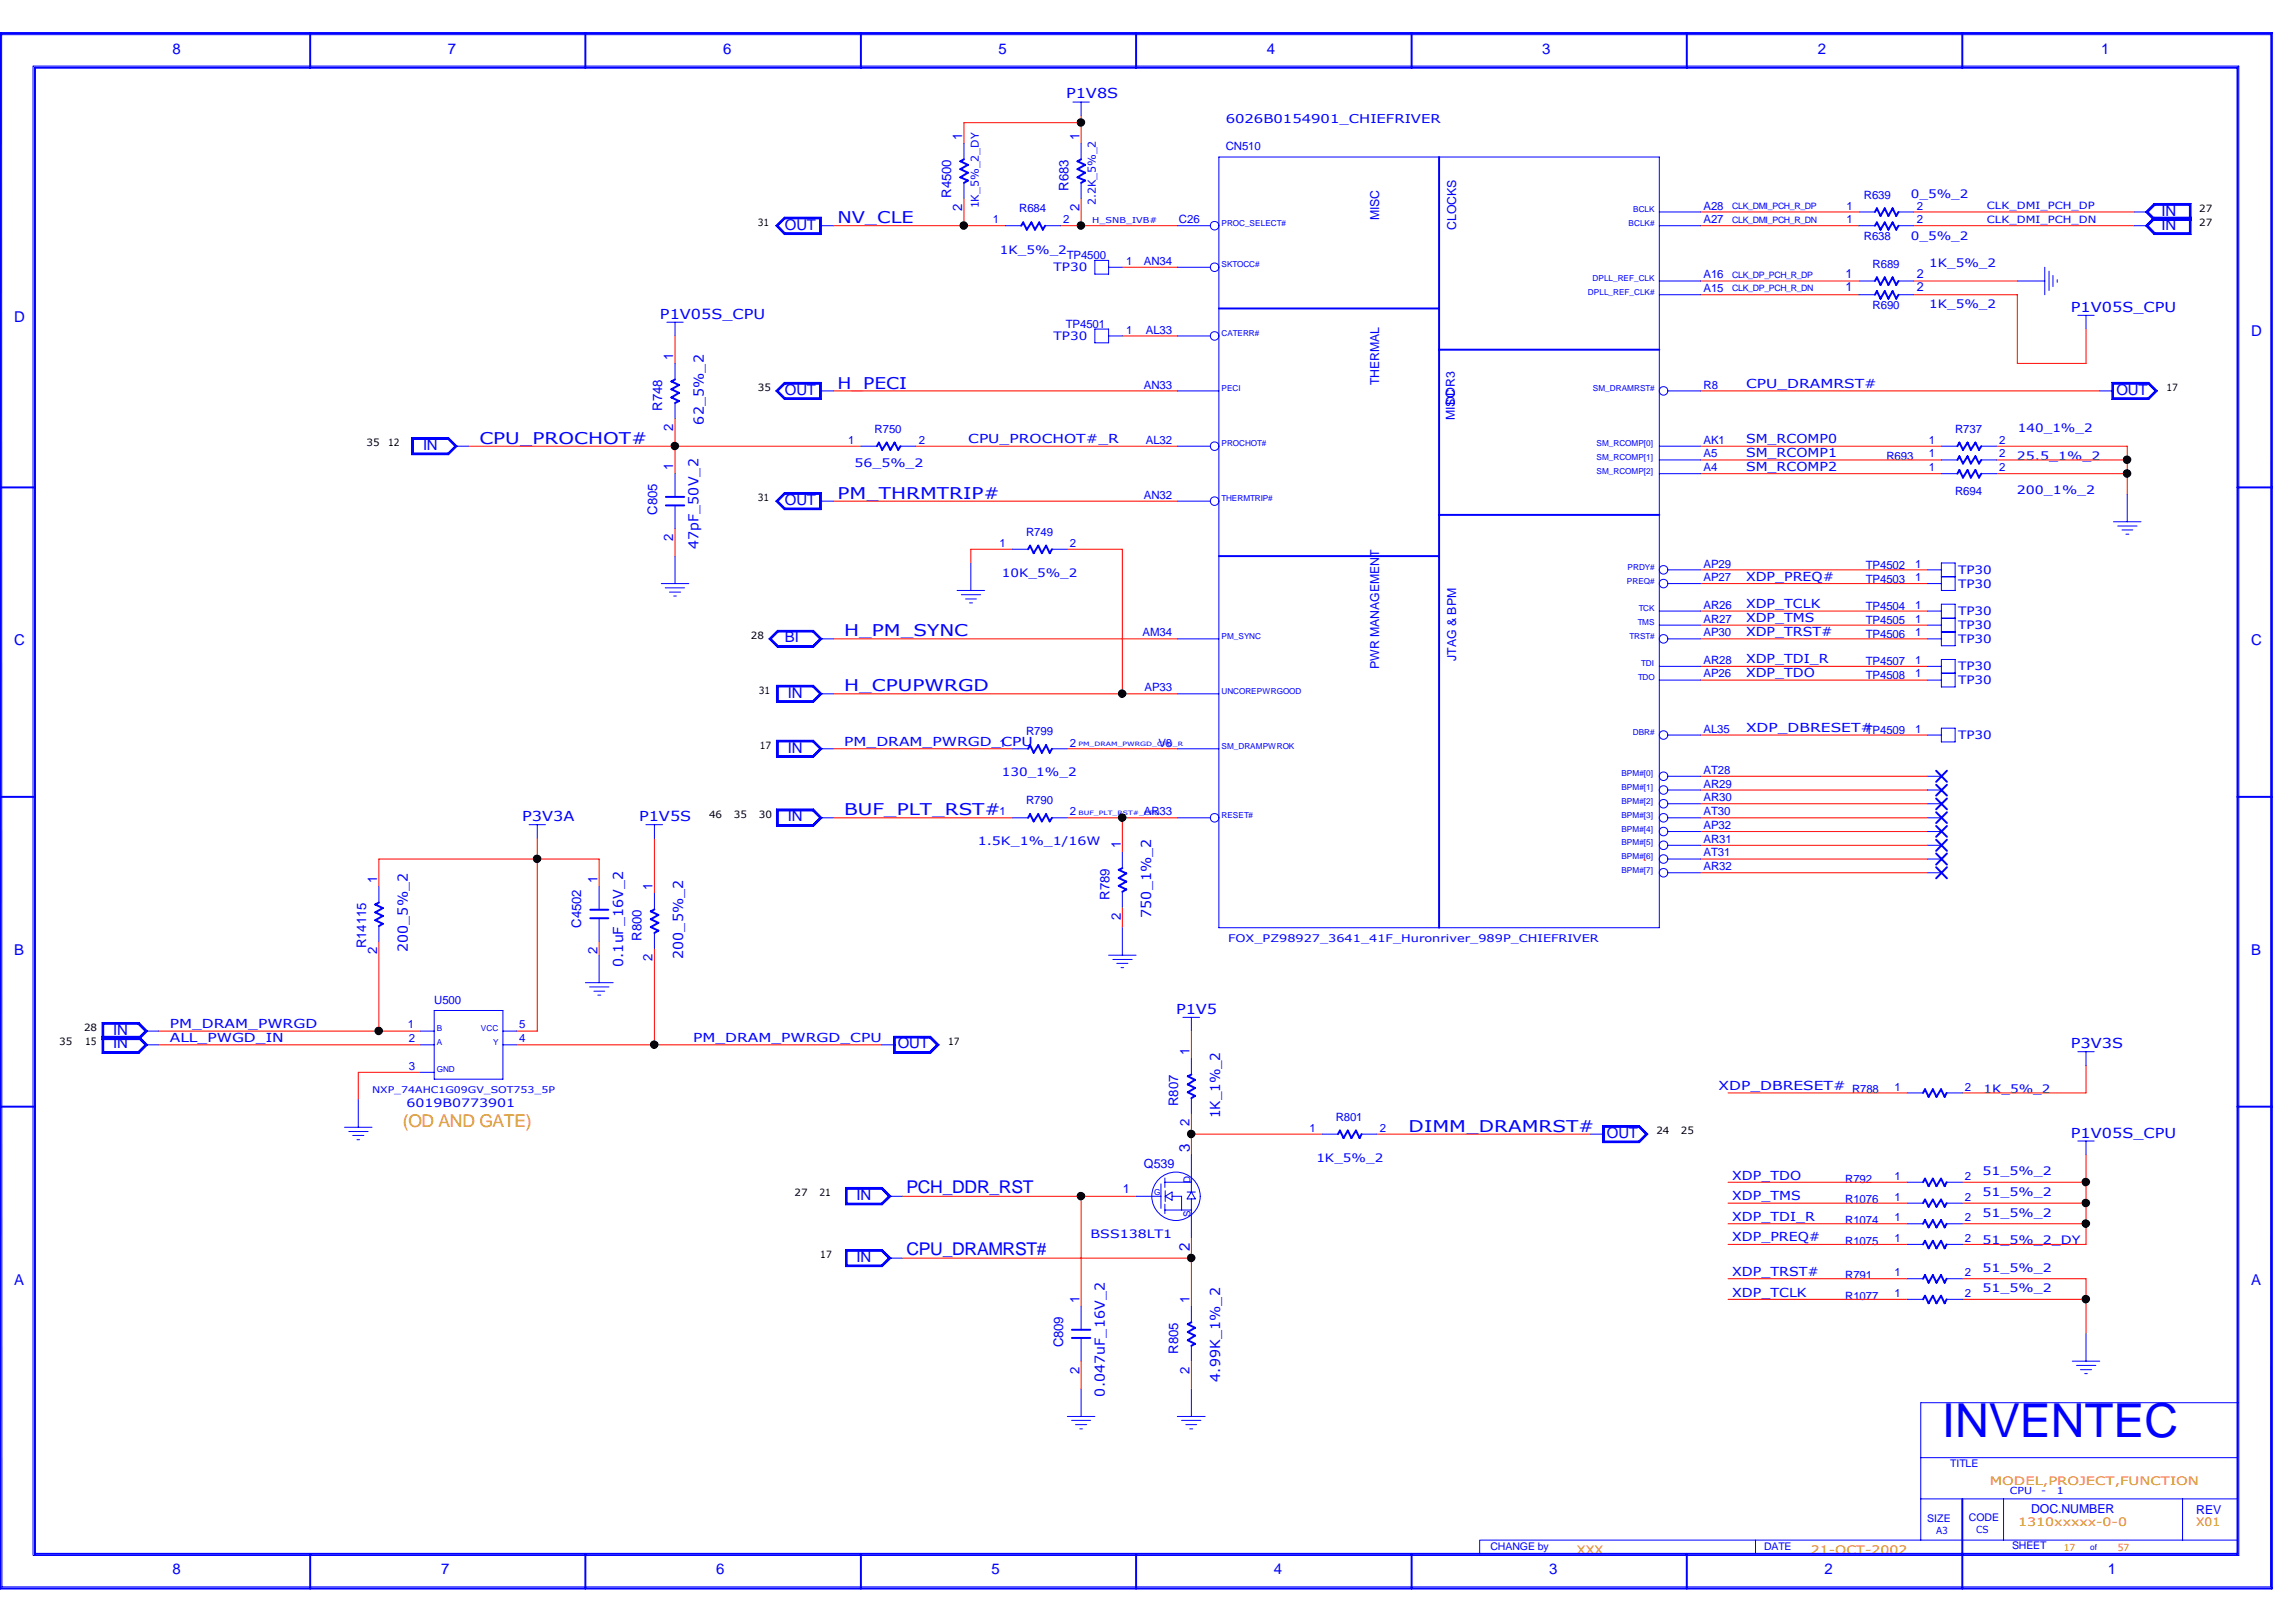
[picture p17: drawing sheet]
<svg xmlns="http://www.w3.org/2000/svg" width="297mm" height="210mm" viewBox="0 0 297 210" stroke-linecap="round" stroke-linejoin="round" font-family="sans-serif">
<defs><g id="words">
<text font-size="6.1" fill="#00f" x="251.2" y="186">INVENTEC</text>
<text font-size="2.3" fill="#daa520" x="52.1" y="145.8">(OD AND GATE)</text>
<g font-size="2.3" fill="#00f">
<text x="117.3" y="154.4">PCH_DDR_RST</text>
<text x="117.3" y="162.4">CPU_DRAMRST#</text>
</g>
<g font-size="2.1" fill="#00f">
<text x="108.3" y="28.9">NV_CLE</text>
<text x="108.3" y="50.3">H_PECI</text>
<text x="62" y="57.4">CPU_PROCHOT#</text>
<text x="108.3" y="64.5">PM_THRMTRIP#</text>
<text x="109.2" y="82.3">H_PM_SYNC</text>
<text x="109.2" y="89.5">H_CPUPWRGD</text>
<text x="109.2" y="105.5">BUF_PLT_RST#</text>
<text x="182.2" y="146.5">DIMM_DRAMRST#</text>
</g>
<g font-size="1.9" fill="#00f">
<text x="22.3" y="6.9">8</text>
<text x="58" y="6.9">7</text>
<text x="93.6" y="6.9">6</text>
<text x="129.2" y="6.9">5</text>
<text x="163.9" y="6.9">4</text>
<text x="199.5" y="6.9">3</text>
<text x="235.2" y="6.9">2</text>
<text x="271.8" y="6.9">1</text>
<text x="101.6" y="29.7">OUT</text>
<text x="279.6" y="29.7">IN</text>
<text x="279.6" y="27.9">IN</text>
<text x="1.8" y="41.7">D</text>
<text x="291.2" y="43.4">D</text>
<text x="101.6" y="51.1">OUT</text>
<text x="273.8" y="51.1">OUT</text>
<text x="54.7" y="58.2">IN</text>
<text x="101.6" y="65.4">OUT</text>
<text x="1.8" y="83.5">C</text>
<text x="101.6" y="83.1">BI</text>
<text x="291.2" y="83.5">C</text>
<text x="101.9" y="90.3">IN</text>
<text x="101.9" y="97.4">IN</text>
<text x="101.9" y="106.3">IN</text>
<text x="1.8" y="123.6">B</text>
<text x="291.2" y="123.6">B</text>
<text x="14.6" y="135.7">IN</text>
<text x="14.6" y="133.9">IN</text>
<text x="116.2" y="135.7">OUT</text>
<text x="153.9" y="149.1" transform="rotate(-90 153.9 149.1)">3</text>
<text x="207.9" y="147.3">OUT</text>
<text x="110.8" y="155.3">IN</text>
<text x="153.9" y="161.9" transform="rotate(-90 153.9 161.9)">2</text>
<text x="1.8" y="166.3">A</text>
<text x="110.8" y="163.3">IN</text>
<text x="291.2" y="166.3">A</text>
<text x="22.3" y="203.7">8</text>
<text x="57.1" y="203.7">7</text>
<text x="92.7" y="203.7">6</text>
<text x="128.3" y="203.7">5</text>
<text x="164.8" y="203.7">4</text>
<text x="200.4" y="203.7">3</text>
<text x="236" y="203.7">2</text>
<text x="272.7" y="203.7">1</text>
</g>
<g font-size="1.8" fill="#00f">
<text x="137.9" y="12.7">P1V8S</text>
<text x="85.4" y="41.2">P1V05S_CPU</text>
<text x="267.9" y="40.3">P1V05S_CPU</text>
<text x="91.1" y="54.9" transform="rotate(-90 91.1 54.9)">62_5%_2</text>
<text x="90.4" y="71.1" transform="rotate(-90 90.4 71.1)">47pF_50V_2</text>
<text x="67.6" y="106.3">P3V3A</text>
<text x="82.7" y="106.3">P1V5S</text>
<text x="148.9" y="118.8" transform="rotate(-90 148.9 118.8)">750_1%_2</text>
<text x="52.7" y="123.2" transform="rotate(-90 52.7 123.2)">200_5%_2</text>
<text x="80.6" y="125.1" transform="rotate(-90 80.6 125.1)">0.1uF_16V_2</text>
<text x="88.4" y="124.1" transform="rotate(-90 88.4 124.1)">200_5%_2</text>
<text x="152.1" y="131.2">P1V5</text>
<text x="267.9" y="135.6">P3V3S</text>
<text x="157.9" y="144.7" transform="rotate(-90 157.9 144.7)">1K_1%_2</text>
<text x="267.9" y="147.2">P1V05S_CPU</text>
<text x="157.9" y="178.8" transform="rotate(-90 157.9 178.8)">4.99K_1%_2</text>
<text x="142.9" y="180.7" transform="rotate(-90 142.9 180.7)">0.047uF_16V_2</text>
</g>
<g font-size="1.7" fill="#00f">
<text x="124.5" y="18.1" transform="rotate(-90 124.5 18.1)">1</text>
<text x="139.7" y="18.1" transform="rotate(-90 139.7 18.1)">1</text>
<text x="123.1" y="25.6" transform="rotate(-90 123.1 25.6)">R4500</text>
<text x="124.5" y="27.3" transform="rotate(-90 124.5 27.3)">2</text>
<text x="138.2" y="24.7" transform="rotate(-90 138.2 24.7)">R683</text>
<text x="139.7" y="27.3" transform="rotate(-90 139.7 27.3)">2</text>
<text x="87.1" y="46.6" transform="rotate(-90 87.1 46.6)">1</text>
<text x="85.7" y="53.2" transform="rotate(-90 85.7 53.2)">R748</text>
<text x="87.1" y="55.8" transform="rotate(-90 87.1 55.8)">2</text>
<text x="87.1" y="60.8" transform="rotate(-90 87.1 60.8)">1</text>
<text x="85" y="66.6" transform="rotate(-90 85 66.6)">C805</text>
<text x="87.1" y="70" transform="rotate(-90 87.1 70)">2</text>
<text x="145" y="109.8" transform="rotate(-90 145 109.8)">1</text>
<text x="48.8" y="114.2" transform="rotate(-90 48.8 114.2)">1</text>
<text x="77.3" y="114.2" transform="rotate(-90 77.3 114.2)">1</text>
<text x="84.4" y="115.1" transform="rotate(-90 84.4 115.1)">1</text>
<text x="143.5" y="116.4" transform="rotate(-90 143.5 116.4)">R789</text>
<text x="145" y="119" transform="rotate(-90 145 119)">2</text>
<text x="47.4" y="122.7" transform="rotate(-90 47.4 122.7)">R14115</text>
<text x="48.8" y="123.5" transform="rotate(-90 48.8 123.5)">2</text>
<text x="75.2" y="120.1" transform="rotate(-90 75.2 120.1)">C4502</text>
<text x="77.3" y="123.5" transform="rotate(-90 77.3 123.5)">2</text>
<text x="83" y="121.8" transform="rotate(-90 83 121.8)">R800</text>
<text x="84.4" y="124.4" transform="rotate(-90 84.4 124.4)">2</text>
<text x="153.9" y="136.5" transform="rotate(-90 153.9 136.5)">1</text>
<text x="152.4" y="143.1" transform="rotate(-90 152.4 143.1)">R807</text>
<text x="153.9" y="145.7" transform="rotate(-90 153.9 145.7)">2</text>
<text x="139.7" y="168.6" transform="rotate(-90 139.7 168.6)">1</text>
<text x="153.9" y="168.6" transform="rotate(-90 153.9 168.6)">1</text>
<text x="137.5" y="174.4" transform="rotate(-90 137.5 174.4)">C809</text>
<text x="139.7" y="177.8" transform="rotate(-90 139.7 177.8)">2</text>
<text x="152.4" y="175.2" transform="rotate(-90 152.4 175.2)">R805</text>
<text x="153.9" y="177.8" transform="rotate(-90 153.9 177.8)">2</text>
</g>
<g font-size="1.6" fill="#00f">
<text x="158.6" y="15.9">6026B0154901_CHIEFRIVER</text>
<text x="178.4" y="28.5" transform="rotate(-90 178.4 28.5)">MISC</text>
<text x="188.4" y="29.8" transform="rotate(-90 188.4 29.8)">CLOCKS</text>
<text x="238.8" y="35.9">1</text>
<text x="248" y="35.9">2</text>
<text x="238.8" y="37.7">1</text>
<text x="248" y="37.7">2</text>
<text x="178.4" y="49.9" transform="rotate(-90 178.4 49.9)">THERMAL</text>
<text x="188.2" y="52.4" transform="rotate(-90 188.2 52.4)">DDR3</text>
<text x="225.9" y="50.2">CPU_DRAMRST#</text>
<text x="125.3" y="57.4">CPU_PROCHOT#_R</text>
<text x="188.2" y="54.4" transform="rotate(-90 188.2 54.4)">MISC</text>
<text x="225.9" y="59.1">SM_RCOMP1</text>
<text x="225.9" y="57.4">SM_RCOMP0</text>
<text x="225.9" y="60.9">SM_RCOMP2</text>
<text x="225.9" y="75.2">XDP_PREQ#</text>
<text x="225.9" y="82.3">XDP_TRST#</text>
<text x="225.9" y="78.7">XDP_TCLK</text>
<text x="225.9" y="80.5">XDP_TMS</text>
<text x="178.4" y="86.6" transform="rotate(-90 178.4 86.6)">PWR MANAGEMENT</text>
<text x="188.4" y="85.5" transform="rotate(-90 188.4 85.5)">JTAG &amp; BPM</text>
<text x="225.9" y="87.6">XDP_TDO</text>
<text x="225.9" y="85.9">XDP_TDI_R</text>
<text x="225.9" y="94.8">XDP_DBRESET#</text>
<text x="109.2" y="96.6">PM_DRAM_PWRGD_CPU</text>
<text x="22" y="134.8">ALL_PWGD_IN</text>
<text x="22" y="133.1">PM_DRAM_PWRGD</text>
<text x="89.7" y="134.8">PM_DRAM_PWRGD_CPU</text>
<text x="222.3" y="141.1">XDP_DBRESET#</text>
<text x="145.2" y="154.4">1</text>
<text x="148" y="151.2">Q539</text>
<text x="224.1" y="155.3">XDP_TMS</text>
<text x="224.1" y="152.7">XDP_TDO</text>
<text x="224.1" y="158">XDP_TDI_R</text>
<text x="224.1" y="160.7">XDP_PREQ#</text>
<text x="224.1" y="165.1">XDP_TRST#</text>
<text x="224.1" y="167.8">XDP_TCLK</text>
<text x="262.8" y="195.8">DOC.NUMBER</text>
<text x="284.1" y="195.9">REV</text>
</g>
<g font-size="1.5" fill="#00f">
<text x="158.6" y="19.5">CN510</text>
<text x="128.4" y="28.9">1</text>
<text x="131.9" y="27.5">R684</text>
<text x="137.5" y="28.9">2</text>
<text x="152.5" y="28.9">C26</text>
<text x="220.4" y="28.9">A27</text>
<text x="220.4" y="27.1">A28</text>
<text x="238.9" y="28.9">1</text>
<text x="238.9" y="27.1">1</text>
<text x="241.1" y="25.7">R639</text>
<text x="247.2" y="25.7">0_5%_2</text>
<text x="248" y="28.9">2</text>
<text x="248" y="27.1">2</text>
<text x="129.4" y="32.8">1K_5%_2</text>
<text x="136.3" y="35.1">TP30</text>
<text x="138" y="33.5">TP4500</text>
<text x="145.7" y="34.2">1</text>
<text x="148" y="34.2">AN34</text>
<text x="241.1" y="31.1">R638</text>
<text x="242.3" y="34.6">R689</text>
<text x="247.2" y="31">0_5%_2</text>
<text x="249.6" y="34.6">1K_5%_2</text>
<text x="220.4" y="37.8">A15</text>
<text x="220.4" y="36">A16</text>
<text x="242.3" y="40">R690</text>
<text x="249.6" y="39.9">1K_5%_2</text>
<text x="136.3" y="44">TP30</text>
<text x="137.9" y="42.5">TP4501</text>
<text x="145.7" y="43.2">1</text>
<text x="148.2" y="43.2">AL33</text>
<text x="148" y="50.3">AN33</text>
<text x="220.4" y="50.3">R8</text>
<text x="109.7" y="57.4">1</text>
<text x="113.2" y="56">R750</text>
<text x="118.9" y="57.4">2</text>
<text x="148.2" y="57.4">AL32</text>
<text x="220.4" y="59.2">A5</text>
<text x="220.4" y="57.4">AK1</text>
<text x="244" y="59.6">R693</text>
<text x="249.6" y="59.2">1</text>
<text x="249.6" y="57.4">1</text>
<text x="252.9" y="56">R737</text>
<text x="258.7" y="59.2">2</text>
<text x="258.7" y="57.4">2</text>
<text x="260.9" y="59.5">25.5_1%_2</text>
<text x="261.1" y="56">140_1%_2</text>
<text x="110.5" y="60.4">56_5%_2</text>
<text x="148" y="64.5">AN32</text>
<text x="220.4" y="61">A4</text>
<text x="249.6" y="61">1</text>
<text x="252.9" y="64">R694</text>
<text x="258.7" y="61">2</text>
<text x="260.9" y="64">200_1%_2</text>
<text x="129.3" y="70.8">1</text>
<text x="132.8" y="69.3">R749</text>
<text x="138.4" y="70.8">2</text>
<text x="129.6" y="74.6">10K_5%_2</text>
<text x="220.4" y="75.2">AP27</text>
<text x="220.4" y="73.4">AP29</text>
<text x="241.4" y="75.4">TP4503</text>
<text x="241.4" y="73.6">TP4502</text>
<text x="247.8" y="75.2">1</text>
<text x="247.8" y="73.4">1</text>
<text x="253.3" y="76.1">TP30</text>
<text x="253.3" y="74.3">TP30</text>
<text x="147.8" y="82.3">AM34</text>
<text x="220.4" y="82.3">AP30</text>
<text x="220.4" y="80.6">AR27</text>
<text x="220.4" y="78.8">AR26</text>
<text x="241.4" y="82.5">TP4506</text>
<text x="241.4" y="80.7">TP4505</text>
<text x="241.4" y="79">TP4504</text>
<text x="247.8" y="82.3">1</text>
<text x="247.8" y="80.6">1</text>
<text x="247.8" y="78.8">1</text>
<text x="253.3" y="83.2">TP30</text>
<text x="253.3" y="81.4">TP30</text>
<text x="253.3" y="79.6">TP30</text>
<text x="148.1" y="89.5">AP33</text>
<text x="220.4" y="87.7">AP26</text>
<text x="220.4" y="85.9">AR28</text>
<text x="241.4" y="86.1">TP4507</text>
<text x="241.4" y="87.9">TP4508</text>
<text x="247.8" y="85.9">1</text>
<text x="247.8" y="87.7">1</text>
<text x="253.3" y="86.7">TP30</text>
<text x="253.3" y="88.5">TP30</text>
<text x="132.8" y="95.2">R799</text>
<text x="220.4" y="94.8">AL35</text>
<text x="241.4" y="95">TP4509</text>
<text x="247.8" y="94.8">1</text>
<text x="253.3" y="95.7">TP30</text>
<text x="129.3" y="96.6">1</text>
<text x="129.6" y="100.5">130_1%_2</text>
<text x="138.4" y="96.6">2</text>
<text x="149.9" y="96.6">V8</text>
<text x="220.4" y="101.9">AR29</text>
<text x="220.4" y="100.2">AT28</text>
<text x="129.3" y="105.5">1</text>
<text x="132.8" y="104.1">R790</text>
<text x="138.4" y="105.5">2</text>
<text x="148" y="105.5">AR33</text>
<text x="220.4" y="107.3">AP32</text>
<text x="220.4" y="105.5">AT30</text>
<text x="220.4" y="103.7">AR30</text>
<text x="126.5" y="109.4">1.5K_1%_1/16W</text>
<text x="220.4" y="112.6">AR32</text>
<text x="220.4" y="110.8">AT31</text>
<text x="220.4" y="109.1">AR31</text>
<text x="56.2" y="129.9">U500</text>
<text x="52.7" y="133.1">1</text>
<text x="52.9" y="134.9">2</text>
<text x="67.2" y="134.9">4</text>
<text x="67.2" y="133.1">5</text>
<text x="52.6" y="143.2">6019B0773901</text>
<text x="52.9" y="138.4">3</text>
<text x="239.6" y="141.5">R788</text>
<text x="245.1" y="141.1">1</text>
<text x="254.2" y="141.1">2</text>
<text x="256.6" y="141.4">1K_5%_2</text>
<text x="169.4" y="146.5">1</text>
<text x="172.8" y="145">R801</text>
<text x="178.5" y="146.5">2</text>
<text x="170.3" y="150.3">1K_5%_2</text>
<text x="238.7" y="155.7">R1076</text>
<text x="238.7" y="153">R792</text>
<text x="245.1" y="155.4">1</text>
<text x="245.1" y="152.7">1</text>
<text x="254.2" y="155.4">2</text>
<text x="254.2" y="152.7">2</text>
<text x="256.5" y="154.8">51_5%_2</text>
<text x="256.5" y="152.1">51_5%_2</text>
<text x="141.1" y="160.1">BSS138LT1</text>
<text x="238.7" y="161.1">R1075</text>
<text x="238.7" y="158.4">R1074</text>
<text x="245.1" y="160.7">1</text>
<text x="245.1" y="158">1</text>
<text x="254.2" y="160.7">2</text>
<text x="254.2" y="158">2</text>
<text x="256.5" y="161">51_5%_2_DY</text>
<text x="256.5" y="157.5">51_5%_2</text>
<text x="238.7" y="165.5">R791</text>
<text x="245.1" y="165.2">1</text>
<text x="245.1" y="167.9">1</text>
<text x="254.2" y="165.2">2</text>
<text x="254.2" y="167.9">2</text>
<text x="256.5" y="164.6">51_5%_2</text>
<text x="256.5" y="167.3">51_5%_2</text>
<text x="238.7" y="168.2">R1077</text>
</g>
<g font-size="1.5" fill="#ff8c00">
<text x="257.4" y="192.2">MODEL,PROJECT,FUNCTION</text>
<text x="261.1" y="197.5">1310xxxxx-0-0</text>
<text x="284.1" y="197.5">X01</text>
<text x="204" y="201.1">XXX</text>
<text x="234.3" y="201.1">21-OCT-2002</text>
</g>
<g font-size="1.4" fill="#00f">
<text x="126.6" y="27" transform="rotate(-90 126.6 27)">1K_5%_2_DY</text>
<text x="141.8" y="26.5" transform="rotate(-90 141.8 26.5)">2.2K_5%_2</text>
<text x="158.9" y="121.9">FOX_PZ98927_3641_41F_Huronriver_989P_CHIEFRIVER</text>
<text x="252.3" y="189.9">TITLE</text>
<text x="249.3" y="197">SIZE</text>
<text x="254.7" y="196.8">CODE</text>
<text x="192.8" y="200.6">CHANGE by</text>
<text x="228.2" y="200.6">DATE</text>
<text x="260.3" y="200.4">SHEET</text>
</g>
<g font-size="1.3">
<text x="98" y="29.2">31</text>
<text x="284.5" y="29.2">27</text>
<text x="284.5" y="27.4">27</text>
<text x="98" y="50.6">35</text>
<text x="280.3" y="50.6">17</text>
<text x="47.4" y="57.7">35</text>
<text x="50.2" y="57.7">12</text>
<text x="98" y="64.9">31</text>
<text x="97.2" y="82.7">28</text>
<text x="98.2" y="89.8">31</text>
<text x="98.3" y="96.9">17</text>
<text x="91.7" y="105.8">46</text>
<text x="95" y="105.8">35</text>
<text x="98.2" y="105.8">30</text>
<text x="7.7" y="135.2">35</text>
<text x="10.9" y="133.4">28</text>
<text x="11" y="135.2">15</text>
<text x="122.7" y="135.2">17</text>
<text x="214.3" y="146.8">24</text>
<text x="217.5" y="146.8">25</text>
<text x="102.8" y="154.8">27</text>
<text x="106" y="154.8">21</text>
<text x="106.1" y="162.8">17</text>
</g>
<g font-size="1.3" fill="#00f">
<text x="257" y="27.1">CLK_DMI_PCH_DP</text>
<text x="257" y="28.9">CLK_DMI_PCH_DN</text>
<text x="154" y="153.1" transform="rotate(-90 154 153.1)">D</text>
<text x="154" y="157.5" transform="rotate(-90 154 157.5)">S</text>
<text x="260" y="193.4">CPU</text>
<text x="264.1" y="193.4">-</text>
<text x="266.1" y="193.4">1</text>
<text x="250.5" y="198.5">A3</text>
<text x="255.6" y="198.4">CS</text>
</g>
<g font-size="1.3" fill="#ff8c00">
<text x="267" y="200.7">17</text>
<text x="274" y="200.7">57</text>
</g>
<text font-size="1.2" fill="#00f" x="48.1" y="141.4">NXP_74AHC1G09GV_SOT753_5P</text>
<g font-size="1.1" fill="#00f">
<text x="158" y="29.2">PROC_SELECT#</text>
<text x="210.7" y="29.2">BCLK#</text>
<text x="211.3" y="27.4">BCLK</text>
<text x="224.1" y="27.1">CLK_DMI_PCH_R_DP</text>
<text x="224.1" y="28.8">CLK_DMI_PCH_R_DN</text>
<text x="158" y="34.6">SKTOCC#</text>
<text x="224.1" y="35.9">CLK_DP_PCH_R_DP</text>
<text x="205.4" y="38.1">DPLL_REF_CLK#</text>
<text x="206" y="36.4">DPLL_REF_CLK</text>
<text x="224.1" y="37.7">CLK_DP_PCH_R_DN</text>
<text x="158" y="43.5">CATERR#</text>
<text x="158" y="50.6">PECI</text>
<text x="206.1" y="50.6">SM_DRAMRST#</text>
<text x="158" y="57.7">PROCHOT#</text>
<text x="206.5" y="57.7">SM_RCOMP[0]</text>
<text x="206.5" y="59.5">SM_RCOMP[1]</text>
<text x="158" y="64.9">THERMTRIP#</text>
<text x="206.5" y="61.3">SM_RCOMP[2]</text>
<text x="210.5" y="75.5">PREQ#</text>
<text x="210.6" y="73.7">PRDY#</text>
<text x="158" y="82.7">PM_SYNC</text>
<text x="210.8" y="82.7">TRST#</text>
<text x="211.9" y="80.9">TMS</text>
<text x="212" y="79.1">TCK</text>
<text x="158" y="89.8">UNCOREPWRGOOD</text>
<text x="211.9" y="88">TDO</text>
<text x="212.3" y="86.2">TDI</text>
<text x="211.2" y="95.1">DBR#</text>
<text x="158" y="96.9">SM_DRAMPWROK</text>
<text x="209.8" y="100.5">BPM#[0]</text>
<text x="158" y="105.8">RESET#</text>
<text x="209.8" y="107.6">BPM#[4]</text>
<text x="209.8" y="105.8">BPM#[3]</text>
<text x="209.8" y="104">BPM#[2]</text>
<text x="209.8" y="102.2">BPM#[1]</text>
<text x="209.8" y="112.9">BPM#[7]</text>
<text x="209.8" y="111.2">BPM#[6]</text>
<text x="209.8" y="109.4">BPM#[5]</text>
<text x="56.5" y="133.4">B</text>
<text x="56.5" y="135.2">A</text>
<text x="62.2" y="133.4">VCC</text>
<text x="63.8" y="135.2">Y</text>
<text x="56.5" y="138.8">GND</text>
<text x="149.3" y="154.6">G</text>
<text x="270.4" y="200.6">of</text>
</g>
<text font-size="1" fill="#00f" x="141.3" y="28.9">H_SNB_IVB#</text>
<g font-size=".8" fill="#00f">
<text x="139.5" y="96.5">PM_DRAM_PWRGD_CPU_R</text>
<text x="139.5" y="105.4">BUF_PLT_RST#_CPU</text>
</g>
</g></defs>
<g fill="none" stroke="#f00" stroke-width=".13">
<path d="M139.9 15v3.5M139.9 15.9h-15.2v2.6M107.8 29.2h22.3M124.7 25.7v3.5M137.2 29.2h15.1M139.9 25.7v3.5M145.2 34.6h7.1M220 29.2h20.5M220 38.1h20.5M220 36.4h20.5M220 27.4h20.5M247.6 29.2h28.5"/>
<path d="M247.6 38.1h13.4v8.9h8.9v-4.4M247.6 36.4h13.4M247.6 27.4h28.5M60.6 57.7h50.8M87.3 43.5v3.5M87.3 54.1v7.2M107.8 50.6h44.5M118.5 57.7h33.8M145.2 43.5h7.1M220 57.7h31.2M220 50.6h51.6M220 59.5h31.2"/>
<path d="M258.3 57.7h16.9v6.3M258.3 59.5h16.9M87.3 68.4v3.6M107.8 64.9h44.5M131 71.1h-5.4v1.8M138.1 71.1h7.1v18.7M220 79.1h29.4M220 73.7h29.4M220 75.5h29.4M220 61.3h31.2M258.3 61.3h16.9M107.8 89.8h44.5"/>
<path d="M107.8 96.9h23.2M107.8 82.7h44.5M138.1 96.9h14.2M220 82.7h29.4M220 95.1h29.4M220 88h29.4M220 86.2h29.4M220 80.9h29.4M49 114.7v-3.5h28.5v3.5M69.5 108.5v24.9h-2.7M84.7 108.5v7.1M107.8 105.8h23.2"/>
<path d="M138.1 105.8h14.2M145.2 105.8v4.5M145.2 117.4v2.7M212.7 111.2v.1M220 105.8h29.4M220 111.2h29.4M220 112.9h29.4M220 109.4h29.4M220 107.6h29.4M220 104h29.4M220 102.2h29.4M220 100.5h29.4"/>
<path d="M20.5 133.4h33.9M20.5 135.2h33.9M49 121.8v11.6M54.4 138.8h-8v3.5M66.8 135.2h47.2M77.5 121.8v1.8M84.7 122.7v12.5M154.1 133.4v3.6M269.9 137.9v3.5h-16M116.7 154.8h30.3M139.9 154.8v14.2M154.1 144.1v5.3"/>
<path d="M154.1 146.8h16.9M178.1 146.8h27.7M223.6 155.7h23.1M223.6 158.4h23.1M223.6 153h23.1M223.6 141.4h23.1M253.9 155.7h16M253.9 158.4h16M253.9 153h16M269.9 149.4v11.6h-16M116.7 162.8h37.4M139.9 176.1v3.6"/>
<path d="M154.1 160.1v8.9M154.1 176.1v3.6M223.6 165.5h23.1M223.6 168.1h23.1M223.6 161h23.1M253.9 165.5h16v7.1M253.9 168.1h16"/>
</g>
<g fill="none" stroke="#00f" stroke-width=".13">
<path d="M.2 4.4l.1 201M.3 4.5h293.4M4.3 8.6v192.7M4.3 8.6h285.3v192.7h-285.3M124.7 18.5v2.1M138.8 13.2h2.1M139.9 13.2v1.8M139.9 18.5v2.1M293.8 4.5l-.1 200.9h-293.4M100.5 29.2l1-1h4.7v2.1h-4.7zM100.6 29.2l1-.9h4.5v1.9h-4.5zM101.5 28.1h4.8v2.3h-4.8l-1.1-1.2z"/>
<path d="M101.6 28.3h4.4v1.8h-4.4l-.9-.9zM106 29.2h1.8M124.7 23.7v2M130.1 29.2h2M135.2 29.2h2M139.9 23.7v2M141.6 33.7h1.8v1.8h-1.8zM143.4 34.6h1.8M152.3 29.2h4.3M152.3 34.6h4.3M157.7 20.3h57v99.8h-57zM214.7 29.2h5.3"/>
<path d="M214.7 27.4h5.3M214.7 38.1h5.3M214.7 36.4h5.3M240.5 29.2h2.1M240.5 27.4h2.1M240.5 38.1h2.1M240.5 36.4h2.1M245.6 29.2h2M245.6 27.4h2M245.6 38.1h2M245.6 36.4h2M261 36.4h3.5"/>
<path d="M264.5 34.6v3.5M265.1 35.1v2.5M265.6 35.6v1.5M266.1 36.2v.3M276.1 29.2h1.8M276.1 27.4h1.8M277.9 27.4l.9-.9h4.4v3.6h-4.4l-.9-.9M277.9 27.4l.9 .9M278.8 28.3h4.4M278.8 28.3l-.9 .9M283.3 28.3h-4.5l-1 .9 1 1h4.5v-3.7h-4.5l-1 .9 1 1h4.5M283.4 28.2h-4.7l-1 1 1 1.1h4.7v-3.9h-4.7l-1 1 1 1.1h4.7"/>
<path d="M283.5 28.1h-4.8l-1.1 1.1 1.1 1.2h4.8v-4.1h-4.8l-1.1 1.1 1.1 1.1h4.8M53.3 56.6h4.7l1.1 1.1-1.1 1.1h-4.7zM53.3 56.7h4.7l1.1 1-1.1 1.1h-4.7zM53.4 56.8h4.6l.9 .9-.9 1h-4.6zM53.5 56.9h4.5l.8 .8-.8 .9h-4.5zM58.8 57.7h1.8M86.3 41.7h2.1M87.3 41.7v1.8M87.3 47v2.1M87.3 52.2v1.9M100.4 50.6l1.1-1.1h4.8v2.2h-4.8zM100.5 50.6l1-1h4.7v2h-4.7z"/>
<path d="M100.6 50.6l1-.9h4.5v1.9h-4.5zM100.7 50.6l.9-.9h4.4v1.8h-4.4zM106 50.6h1.8M111.4 57.7h2M116.5 57.7h2M141.6 42.6h1.8v1.8h-1.8zM143.4 43.5h1.8M152.3 50.6h5.4M152.3 57.7h4.3M152.3 43.5h4.3M214.7 59.5h5.3M214.7 57.7h5.3"/>
<path d="M215.7 50.6h4.3M251.2 59.5h2M251.2 57.7h2M256.3 59.5h2M256.3 57.7h2M268.8 40.8h2.1M269.9 40.8v1.8M271.6 50.6h1.8M273.2 49.5h4.8l1.1 1.1-1.1 1.1h-4.8zM273.3 49.6h4.7l1 1-1 1h-4.7zM273.4 49.7h4.5l1 .9-1 1h-4.5zM273.4 49.7h4.5l.9 .9-.9 .9h-4.5z"/>
<path d="M85.6 75.5h3.5M86.1 76.1h2.5M86.6 76.6h1.4M87.2 77.1h.3M87.3 61.3v3M87.3 65.4v3M87.3 72v3.5M100.4 64.9l1.1-1.1h4.8v2.2h-4.8zM100.5 64.9l1-1.1h4.7v2.1h-4.7zM100.6 64.9l1-1h4.5v1.9h-4.5zM100.7 64.9l.9-.9h4.4v1.7h-4.4zM106 64.9h1.8"/>
<path d="M123.8 76.4h3.6M124.4 77h2.5M124.9 77.5h1.4M125.4 78h.4M125.6 72.9v3.5M131 71.1h2M136.1 71.1h2M152.3 64.9h4.3M214.7 61.3h5.3M214.7 79.1h5.3M215.7 73.7h4.3M215.7 75.5h4.3"/>
<path d="M249.4 73.7h1.8M249.4 75.5h1.8M249.4 79.1h1.8M251.2 61.3h2M251.2 74.6h1.7M251.2 72.9h1.7v3.5h-1.7zM251.2 78.2h1.7v5.4h-1.7zM256.3 61.3h2M273.4 67.5h3.6M274 68.1h2.5M274.5 68.6h1.4M275 69.1h.4"/>
<path d="M275.2 64v3.5M99.5 82.7l1.1-1.1h4.6l1.1 1.1-1.1 1.1h-4.6zM99.6 82.7l1-1.1h4.6l1.1 1.1-1.1 1h-4.6zM99.7 82.7l1-1h4.5l.9 1-.9 .9h-4.5zM99.8 82.7l.9-.9h4.5l.8 .9-.8 .9h-4.5zM100.5 88.7h4.7l1.1 1.1-1.1 1.1h-4.7zM100.5 95.8h4.7l1.1 1.1-1.1 1.1h-4.7zM100.5 88.7h4.7l1.1 1.1-1.1 1h-4.7zM100.5 95.9h4.7l1.1 1-1.1 1.1h-4.7zM100.6 88.8h4.6l.9 1-.9 1h-4.6zM100.6 95.9h4.6l.9 1-.9 1h-4.6zM100.7 88.9h4.5l.8 .9-.8 .9h-4.5z"/>
<path d="M100.7 96h4.5l.8 .9-.8 .9h-4.5zM106 96.9h1.8M106 82.7h1.8M106 89.8h1.8M131 96.9h2M136.1 96.9h2M152.3 96.9h5.4M152.3 82.7h5.4M152.3 89.8h5.4M214.7 80.9h5.3M214.7 86.2h5.3M214.7 88h5.3"/>
<path d="M215.7 82.7h4.3M215.7 95.1h4.3M249.4 80.9h1.8M249.4 82.7h1.8M249.4 86.2h1.8M249.4 88h1.8M249.4 95.1h1.8M251.2 85.3h1.7v3.6h-1.7zM251.2 94.2h1.7v1.8h-1.7zM251.2 87.1h1.7M251.2 80h1.7M251.2 81.8h1.7"/>
<path d="M49 114.7v2.1M49 119.8v2M68.4 106.7h2.2M69.5 106.7v1.8M77.5 114.7v3M77.5 118.8v3M83.6 106.7h2.1M84.7 106.7v1.8M84.7 115.6v2.1M100.5 104.7h4.7l1.1 1.1-1.1 1.1h-4.7zM100.5 104.8h4.7l1.1 1-1.1 1h-4.7zM100.6 104.9h4.6l.9 .9-.9 1h-4.6z"/>
<path d="M100.7 104.9h4.5l.8 .9-.8 .9h-4.5zM106 105.8h1.8M131 105.8h2M136.1 105.8h2M145.2 110.3v2.1M145.2 115.4v2M152.3 105.8h4.3M215.7 105.8h4.3M215.7 100.5h4.3M215.7 102.2h4.3M215.7 104h4.3M215.7 107.6h4.3"/>
<path d="M215.7 109.4h4.3M215.7 111.2h4.3M215.7 112.9h4.3M249.4 105.8h1.8M249.4 100.5h1.8M249.4 102.2h1.8M249.4 104h1.8M249.4 107.6h1.8M249.4 109.4h1.8M249.4 111.2h1.8M249.4 112.9h1.8M13.2 134.1h4.8l1.1 1.1-1.1 1.1h-4.8v-4h4.8l1.1 1.1-1.1 1.1h-4.8"/>
<path d="M13.3 134.2h4.6l1.1 1-1.1 1h-4.6v-3.8h4.6l1.1 1-1.1 1.1h-4.6M13.3 134.2h4.6l1 1-1 .9h-4.6v-3.6h4.6l1 .9-1 1h-4.6M13.4 134.3h4.5M17.9 134.3l.9 .9M18.8 135.2h1.7M18.8 133.4h1.7M18.8 133.4l-.9-.9h-4.5v3.6h4.5l.9-.9M18.8 133.4l-.9 .9M54.4 135.2h1.8M54.4 133.4h1.8M54.4 138.8h1.8M56.2 130.8h8.9v8.9h-8.9z"/>
<path d="M65.1 135.2h1.7M65.1 133.4h1.7M75.7 127.2h3.6M76.3 127.7h2.5M76.8 128.3h1.4M77.3 128.8h.4M77.5 123.6v3.6M84.7 120.7v2M114 135.2h1.8M115.6 134.1h4.8l1.1 1.1-1.1 1.1h-4.8zM115.7 134.2h4.7l1 1-1 1h-4.7zM115.7 134.2h4.6l1 1-1 .9h-4.6z"/>
<path d="M115.8 134.3h4.5l.9 .9-.9 .9h-4.5zM143.4 123.6h3.6M144 124.2h2.5M144.5 124.7h1.4M145 125.2h.4M145.2 120.1v3.5M153 131.7h2.2M154.1 131.7v1.7M154.1 137v2.1M268.8 136.1h2.1M269.9 136.1v1.8M44.6 145.9h3.5"/>
<path d="M45.1 146.4h2.5M45.6 146.9h1.5M46.2 147.5h.3M46.4 142.3v3.6M109.4 153.7h4.7l1.2 1.1-1.2 1.1h-4.7zM109.4 153.8h4.7l1 1-1 1h-4.7zM109.5 153.8h4.6l.9 1-.9 .9h-4.6zM109.6 153.9h4.4l.9 .9-.9 .9h-4.4zM114.9 154.8h1.8M147 154.8h3.2M150.2 153.2v3.2M150.7 153h3.4"/>
<path d="M150.7 152.4v1.3M150.7 155.8v1.3M150.7 156.6h3.4M150.7 154.8l.9-.5v1zM150.7 154.1v1.4M151.6 154.8h1.3v1.8M153.6 154.3h1M154.1 154.3l.5 .9h-1zM154.1 142.1v2M154.1 149.4v4.9M154.1 155.2v4.9M171 146.8h2.1"/>
<path d="M176.1 146.8h2M205.8 146.8h1.8M207.3 145.7h4.8l1.1 1.1-1.1 1.1h-4.8zM207.4 145.8h4.7l1 1-1 1h-4.7zM207.5 145.8h4.5l1 1-1 .9h-4.5zM207.6 145.9h4.4l.9 .9-.9 .9h-4.4zM246.7 153h2.1M246.7 141.4h2.1M246.7 155.7h2.1M246.7 158.4h2.1M251.8 153h2.1M251.8 141.4h2.1"/>
<path d="M251.8 155.7h2.1M251.8 158.4h2.1M268.8 147.7h2.1M269.9 147.7v1.7M109.4 161.7h4.7l1.2 1.1-1.2 1.1h-4.7zM109.4 161.8h4.7l1 1-1 1h-4.7zM109.5 161.8h4.6l.9 1-.9 1h-4.6zM109.6 161.9h4.4l.9 .9-.9 .9h-4.4zM114.9 162.8h1.8M139.9 169v3.1M139.9 173.1v3M139.9 179.7v3.6"/>
<path d="M154.1 169v2.1M154.1 174.2v1.9M154.1 179.7v3.6M246.7 161h2.1M246.7 168.1h2.1M246.7 165.5h2.1M251.8 161h2.1M251.8 168.1h2.1M251.8 165.5h2.1M268.1 176.1h3.5M268.6 176.7h2.5M269.2 177.2h1.4"/>
<path d="M269.7 177.8h.3M269.9 172.6v3.5M138.1 183.3h3.5M138.6 183.8h2.5M139.1 184.4h1.5M139.7 184.9h.3M152.3 183.3h3.6M152.9 183.8h2.5M153.4 184.4h1.4M153.9 184.9h.4M191.4 199.3v1.8M191.5 199.3h98"/>
<path d="M227.1 199.3v1.8M248.5 181.5v17.8M248.5 194h41M248.5 188.6h41M248.6 181.5h41M259.2 194v5.3M282.4 194v5.3"/>
<circle cx="157.1" cy="34.6" r=".56"/>
<circle cx="157.1" cy="29.2" r=".56"/>
<circle cx="157.1" cy="43.5" r=".56"/>
<circle cx="157.1" cy="57.7" r=".56"/>
<circle cx="215.2" cy="50.6" r=".56"/>
<circle cx="157.1" cy="64.8" r=".56"/>
<circle cx="215.2" cy="75.5" r=".56"/>
<circle cx="215.2" cy="73.7" r=".56"/>
<circle cx="215.2" cy="95.1" r=".56"/>
<circle cx="215.2" cy="82.7" r=".56"/>
<circle cx="157.1" cy="105.8" r=".56"/>
<circle cx="215.2" cy="111.2" r=".56"/>
<circle cx="215.2" cy="112.9" r=".56"/>
<circle cx="215.2" cy="100.5" r=".56"/>
<circle cx="215.2" cy="102.2" r=".56"/>
<circle cx="215.2" cy="107.6" r=".56"/>
<circle cx="215.2" cy="105.8" r=".56"/>
<circle cx="215.2" cy="109.4" r=".56"/>
<circle cx="215.2" cy="104" r=".56"/>
<circle cx="152.1" cy="154.8" r="3.1"/>
</g>
<g fill="none" stroke="#00f" stroke-width=".25">
<path d="M0 4.3h293.9v201.3h-293.9zM40.1 4.3v4.5M75.7 4.3v4.5M111.4 4.3v4.5M147 4.3v4.5M182.6 4.3v4.5M218.2 4.3v4.5M253.9 4.3v4.5M289.5 8.8h-285v192.3h285M289.5 8.7v192.4M124.7 20.6l-.5 .3 1 .4-1 .6 1 .5-1 .5 1 .5-.5 .3M132.1 29.2l.3-.4 .4 .9 .6-.9 .5 .9 .5-.9 .5 .9 .3-.5"/>
<path d="M139.9 20.6l-.5 .3 1 .4-1 .6 1 .5-1 .5 1 .5-.5 .3M157.7 39.9h28.5M186.2 20.3v99.8M242.6 36.4l.2-.5 .5 1 .5-1 .5 1 .6-1 .4 1 .3-.5M242.6 38.1l.2-.4 .5 1 .5-1 .5 1 .6-1 .4 1 .3-.6M242.6 27.4l.2-.4 .5 .9 .5-.9 .5 .9 .6-.9 .4 .9 .3-.5M242.6 29.2l.2-.4 .5 .9 .5-.9 .5 .9 .6-.9 .4 .9 .3-.5M87.3 49.1l-.4 .3 .9 .4-.9 .6 .9 .4-.9 .6 .9 .5-.5 .3M113.4 57.7l.3-.4 .4 .9 .6-.9 .5 .9 .5-.9 .5 .9 .3-.5M186.2 45.3h28.5M253.2 57.7l.3-.4 .5 .9 .5-.9 .5 .9 .6-.9 .4 .9 .3-.5M253.2 59.5l.3-.4 .5 .9 .5-.9 .5 .9 .6-.9 .4 .9 .3-.5"/>
<path d="M0 63.1h4.5M86.1 64.3h2.4M86.1 65.4h2.4M133 71.1l.3-.5 .4 1 .6-1 .5 1 .5-1 .5 1 .3-.5M157.7 72h28.5M186.2 66.6h28.5M253.2 61.3l.3-.5 .5 1 .5-1 .5 1 .6-1 .4 1 .3-.5M289.5 63.1h4.4M133 96.9l.3-.5 .4 1 .6-1 .5 1 .5-1 .5 1 .3-.5M250.5 99.7l1.4 1.5M251.9 99.7l-1.4 1.5M0 103.1h4.5"/>
<path d="M49 116.8l-.4 .3 .9 .4-.9 .6 .9 .4-.9 .6 .9 .4-.5 .3M76.4 117.7h2.3M76.4 118.8h2.3M84.7 117.7l-.5 .2 1 .5-1 .6 1 .4-1 .6 1 .4-.5 .3M133 105.8l.3-.4 .4 .9 .6-.9 .5 .9 .5-.9 .5 .9 .3-.5M145.2 112.4l-.5 .2 1 .4-1 .6 1 .5-1 .5 1 .5-.5 .3M250.5 101.6l1.4 1.4M250.5 103.3l1.4 1.4M250.5 105.1l1.4 1.4M250.5 106.9l1.4 1.4M250.5 108.7l1.4 1.4M250.5 110.4l1.4 1.5"/>
<path d="M250.5 112.2l1.4 1.5M251.9 101.6l-1.4 1.4M251.9 103.3l-1.4 1.4M251.9 105.1l-1.4 1.4M251.9 106.9l-1.4 1.4M251.9 108.7l-1.4 1.4M251.9 110.4l-1.4 1.5M251.9 112.2l-1.4 1.5M289.5 103.1h4.4M154.1 139.1l-.4 .2 .9 .4-.9 .6 .9 .5-.9 .6 .9 .4-.5 .3M0 143.2h4.5M173.1 146.8l.3-.5 .4 1 .6-1 .4 1 .6-1 .5 1 .2-.5"/>
<path d="M248.8 141.4l.2-.4 .5 .9 .6-.9 .4 .9 .6-.9 .5 .9 .2-.5M248.8 153l.2-.5 .5 1 .6-1 .4 1 .6-1 .5 1 .2-.5M248.8 155.7l.2-.5 .5 1 .6-1 .4 1 .6-1 .5 1 .2-.5M248.8 158.4l.2-.5 .5 .9 .6-.9 .4 .9 .6-.9 .5 .9 .2-.4M289.5 143.2h4.4M138.7 172.1h2.4M138.7 173.1h2.4M154.1 171.1l-.4 .3 .9 .4-.9 .6 .9 .4-.9 .6 .9 .5-.5 .3M248.8 161l.2-.4 .5 .9 .6-.9 .4 .9 .6-.9 .5 .9 .2-.5M248.8 168.1l.2-.4 .5 1 .6-1 .4 1 .6-1 .5 1 .2-.6M248.8 165.5l.2-.5 .5 1 .6-1 .4 1 .6-1 .5 1 .2-.5M253.9 194v11.6"/>
<path d="M40.1 201.1v4.5M75.7 201.1v4.5M111.4 201.1v4.5M147 201.1v4.5M182.6 201.1v4.5M218.2 201.1v4.5"/>
</g>
<g fill="#000">
<circle cx="139.8" cy="15.8" r=".49"/>
<circle cx="124.7" cy="29.2" r=".49"/>
<circle cx="139.8" cy="29.2" r=".49"/>
<circle cx="87.3" cy="57.7" r=".49"/>
<circle cx="275.2" cy="59.5" r=".49"/>
<circle cx="275.2" cy="61.3" r=".49"/>
<circle cx="145.2" cy="89.8" r=".49"/>
<circle cx="69.5" cy="111.1" r=".49"/>
<circle cx="145.2" cy="105.8" r=".49"/>
<circle cx="49" cy="133.4" r=".49"/>
<circle cx="84.6" cy="135.2" r=".49"/>
<circle cx="139.8" cy="154.8" r=".49"/>
<circle cx="154.1" cy="146.7" r=".49"/>
<circle cx="269.8" cy="153" r=".49"/>
<circle cx="269.8" cy="158.3" r=".49"/>
<circle cx="269.8" cy="155.7" r=".49"/>
<circle cx="154.1" cy="162.8" r=".49"/>
<circle cx="269.8" cy="168.1" r=".49"/>
</g>
<g fill="none" stroke="#000" stroke-width=".13">
<circle cx="139.8" cy="15.8" r=".49"/>
<circle cx="124.7" cy="29.2" r=".49"/>
<circle cx="139.8" cy="29.2" r=".49"/>
<circle cx="87.3" cy="57.7" r=".49"/>
<circle cx="275.2" cy="59.5" r=".49"/>
<circle cx="275.2" cy="61.3" r=".49"/>
<circle cx="145.2" cy="89.8" r=".49"/>
<circle cx="69.5" cy="111.1" r=".49"/>
<circle cx="145.2" cy="105.8" r=".49"/>
<circle cx="49" cy="133.4" r=".49"/>
<circle cx="84.6" cy="135.2" r=".49"/>
<circle cx="139.8" cy="154.8" r=".49"/>
<circle cx="154.1" cy="146.7" r=".49"/>
<circle cx="269.8" cy="153" r=".49"/>
<circle cx="269.8" cy="158.3" r=".49"/>
<circle cx="269.8" cy="155.7" r=".49"/>
<circle cx="154.1" cy="162.8" r=".49"/>
<circle cx="269.8" cy="168.1" r=".49"/>
</g>
<use href="#words"/>
</svg>
